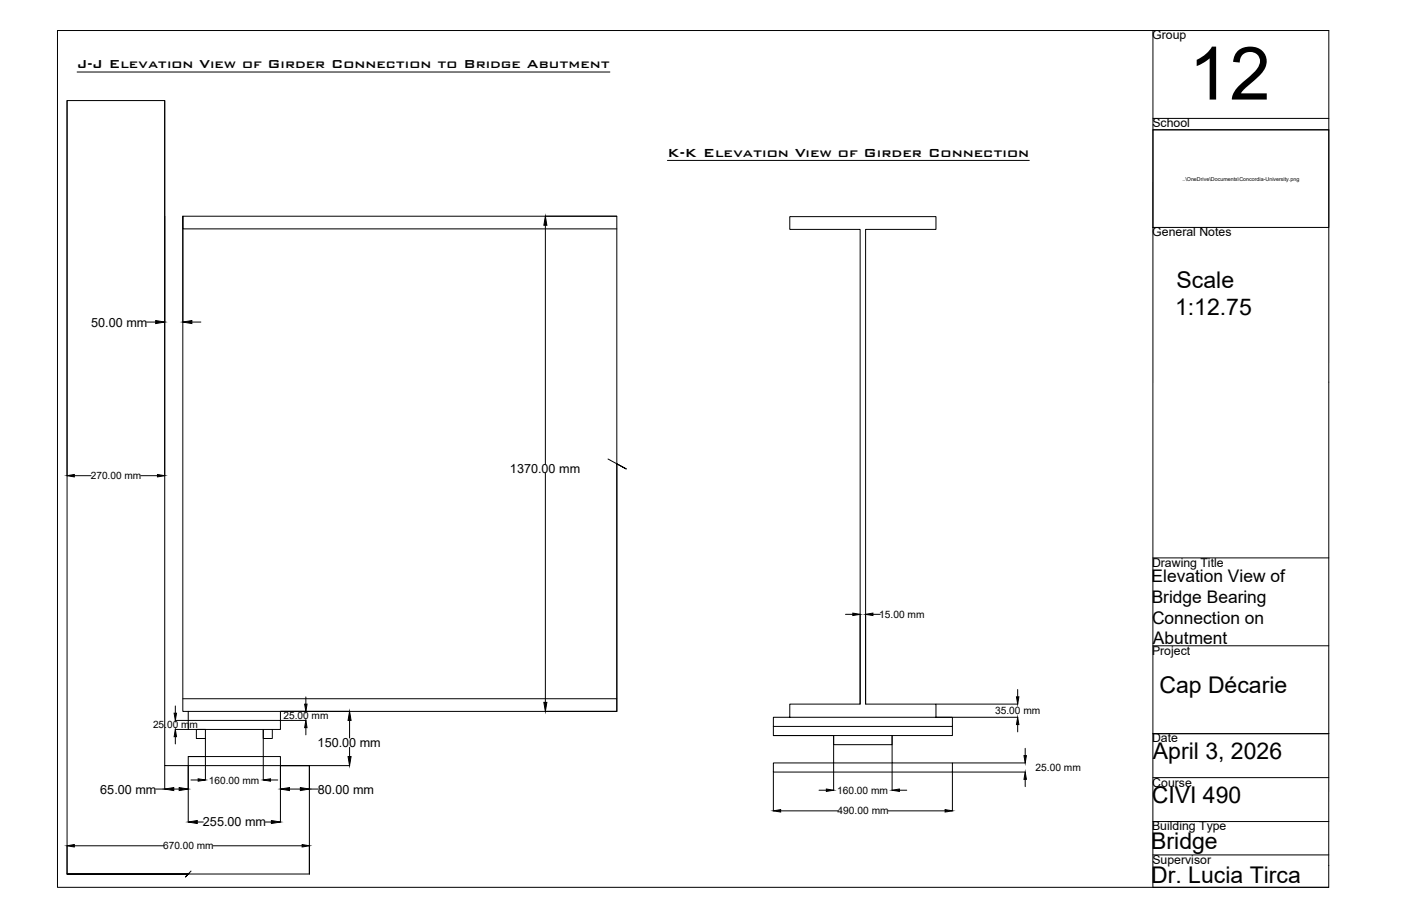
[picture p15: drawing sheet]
<svg xmlns="http://www.w3.org/2000/svg" width="432mm" height="279mm" viewBox="0 0 432 279" stroke-linecap="round" stroke-linejoin="round" font-family="sans-serif">
<defs><g id="words">
<text font-size="22.7" x="366.4" y="30.7">12</text>
<g font-size="7.1">
<text x="362.6" y="88.7">Scale</text>
<text x="362.2" y="97.2">1:12.75</text>
<text x="357.3" y="213.6">Cap Décarie</text>
<text x="355.3" y="234.1">April 3, 2026</text>
<text x="355" y="247.8">CIVI 490</text>
<text x="354.8" y="262">Bridge</text>
<text x="354.8" y="272.2">Dr. Lucia Tirca</text>
</g>
<g font-size="5.4">
<text x="354.9" y="179.5">Elevation View of</text>
<text x="355" y="185.8">Bridge Bearing</text>
<text x="355.1" y="192.3">Connection on</text>
<text x="355.3" y="198.7">Abutment</text>
</g>
<g font-size="4.8">
<text x="23.8" y="21.1">J-J Elevation View of Girder Connection to Bridge Abutment</text>
<text x="205.7" y="48.3">K-K Elevation View of Girder Connection</text>
</g>
<g font-size="3.9">
<text x="28.1" y="100.7">50.00 mm</text>
<text x="157.2" y="145.8">1370.00 mm</text>
<text x="97.9" y="230.4">150.00 mm</text>
<text x="30.9" y="244.7">65.00 mm</text>
<text x="98" y="244.7">80.00 mm</text>
<text x="62.6" y="254.9">255.00 mm</text>
</g>
<g font-size="3.8">
<text x="355.1" y="12.2">Group</text>
<text x="355.2" y="39.3">School</text>
<text x="355.1" y="72.9">General Notes</text>
<text x="355.1" y="174.8">Drawing Title</text>
<text x="355.1" y="201.9">Project</text>
<text x="355.1" y="229">Date</text>
<text x="355.2" y="242.6">Course</text>
<text x="355.1" y="256.1">Building Type</text>
<text x="355.2" y="266.4">Supervisor</text>
</g>
<g font-size="3.1">
<text x="28" y="147.8">270.00 mm</text>
<text x="271" y="190.6">15.00 mm</text>
<text x="87.4" y="221.9">25.00 mm</text>
<text x="306.7" y="220.3">35.00 mm</text>
<text x="47.2" y="224.7">25.00 mm</text>
<text x="319.2" y="237.8">25.00 mm</text>
<text x="64.4" y="241.6">160.00 mm</text>
<text x="258" y="244.8">160.00 mm</text>
<text x="258.2" y="251.2">490.00 mm</text>
<text x="50.3" y="261.9">670.00 mm</text>
</g>
<text font-size="1.6" x="364.4" y="55.9">..\OneDrive\Documents\Concordia-University.png</text>
</g></defs>
<!-- layer: 0 -->
<g fill="none" stroke="#000" stroke-width=".31">
<path d="M355.3 9.4h-337.6v264.2h391.8M20.7 31v115.7M23.8 22.2h164.2M50.8 31v115.7M205.7 49.5h111.5M56.3 66.7v3.9h133.8M56.3 66.7v32.6M168.1 66.7h22M168.1 69.5v73.5M45.2 99.3h2.8M59.1 99.3h2.8M22.9 146.7h5.2"/>
<path d="M43.4 146.7h5.1M168.1 145.9v70.7M187.4 141.6l5.6 3-2.9-1.6v72.5M260.6 189.5h2.2M265.1 189.4v27.7M266.8 189.4v27.7M269 189.5h2.3M54 217.7v2.2M56.3 215.5h133.8v3.9h-22M58 219.4h-1.7v-152.7h133.8v152.7h-103.7h21.4M94.3 214.9v2.3M288.5 217.1h25.2"/>
<path d="M313.7 212.6v2.3M50.8 236.1v7.2h-2.8M54 222.2h4v-2.8h28.4v2.8h7.9M54 225h4M54 227.2v2.2M63.3 227.7h-2.8v-2.7h25.9v-2.8h-28.4v2.8h5.3v8.3h-5.3M63.3 233.3v7.3M83.9 225v2.7h-2.8v-2.7v15.6M94.3 224.4v2.2M107.7 222.2v5.4M107.7 230.5v2.8M107.8 236.1h-21.4v17.4"/>
<path d="M238.4 224v2.8h55.1v-2.8M238.4 226.8h18.5v8.5h-18.5v2.8h55.1v-2.8h-18.5v-8.5v2.9h-18.1v-2.9M238.4 238.1v12M243.4 221.2v-4.1h21.7v-146.4h-21.7v-3.9h45.1v3.9h-21.7v146.4h21.7v4.1h-50.1v2.8h55.1v-2.8h-5h25.2M293.5 235.3h22.5M313.7 223.4v2.3M316 230.8v2.2M316 238.1h-22.5v12M53.6 243.3h1.6M58.9 240.5h2.2M60.8 253.5h1.9M81.8 253.5h1.9"/>
<path d="M83.4 240.5h2.2M89.2 243.3h3.4M98.1 243.3l-2.7 .1v-7.3h-9v-2.8h-28.4v20.2M240.6 250.1h17.6M252.4 243.7h2.3M256.9 243.7v-8.4h18.1v8.4M273.7 250.1h17.6M277.2 243.7h2.3M316 240.3v2.3M20.7 260.8v8.7v-238.5h30.1v205.1h44.6v33.4M22.9 260.8h27.5M58.9 268.6l-1.8 1.9 .9-1h-37.3h74.7"/>
<path d="M65.7 260.8h27.4M95.4 260.8v8.7"/>
</g>
<g fill="#000" stroke="#000" stroke-width=".31">
<path d="M168.1 66.7l.5 2.8h-1zM48 98.9l2.8 .4-2.8 .5zM56.3 99.3l2.8-.4v.9zM20.7 146.7l2.2-.4v.8zM48.5 146.3l2.3 .4-2.3 .4zM262.8 189.1l2.3 .4-2.3 .3zM266.8 189.5l2.2-.4v.7zM53.7 219.9h.7l-.4 2.3zM93.9 217.2h.7l-.3 2.2zM167.6 216.6h1l-.5 2.8zM313.3 214.9h.7l-.3 2.2zM54 225l.4 2.2h-.7z"/>
<path d="M94.3 222.2l.3 2.2h-.7zM107.7 219.4l.5 2.8h-.9zM107.3 233.3h.9l-.5 2.8zM313.7 221.2l.3 2.2h-.7zM315.6 233h.7l-.3 2.3zM50.8 243.3l2.8-.4v.9zM55.2 242.9l2.8 .4-2.8 .5zM58 253.5l2.8-.5v1zM61.1 240.2l2.2 .3-2.2 .4zM81.1 240.5l2.3-.3v.7zM83.7 253l2.7 .5-2.7 .5zM86.4 243.3l2.8-.4v.9z"/>
<path d="M92.6 242.9l2.8 .4-2.8 .5zM238.4 250.1l2.2-.4v.7zM254.7 243.3l2.2 .4-2.2 .4zM275 243.7l2.2-.4v.8zM291.3 249.7l2.2 .4-2.2 .3zM316 238.1l.3 2.2h-.7zM20.7 260.8l2.2-.4v.8zM93.1 260.4l2.3 .4-2.3 .4z"/>
</g>
<!-- layer: TitleBlock -->
<path d="M355.3 9.4h54.3l-.1 264.2h-54.2zM355.3 36.5h54.3M355.3 40h54.3v30.1h-54.3zM355.3 40h54.3M409.5 117.8h.1M355.3 172h54.3M355.3 199.2h54.3M355.3 226.3h54.3M355.3 239.8h54.3M355.3 253.4h54.3M355.3 263.6h54.3M409.5 266.9h.1" fill="none" stroke="#000" stroke-width=".31"/>
<use href="#words"/>
</svg>
